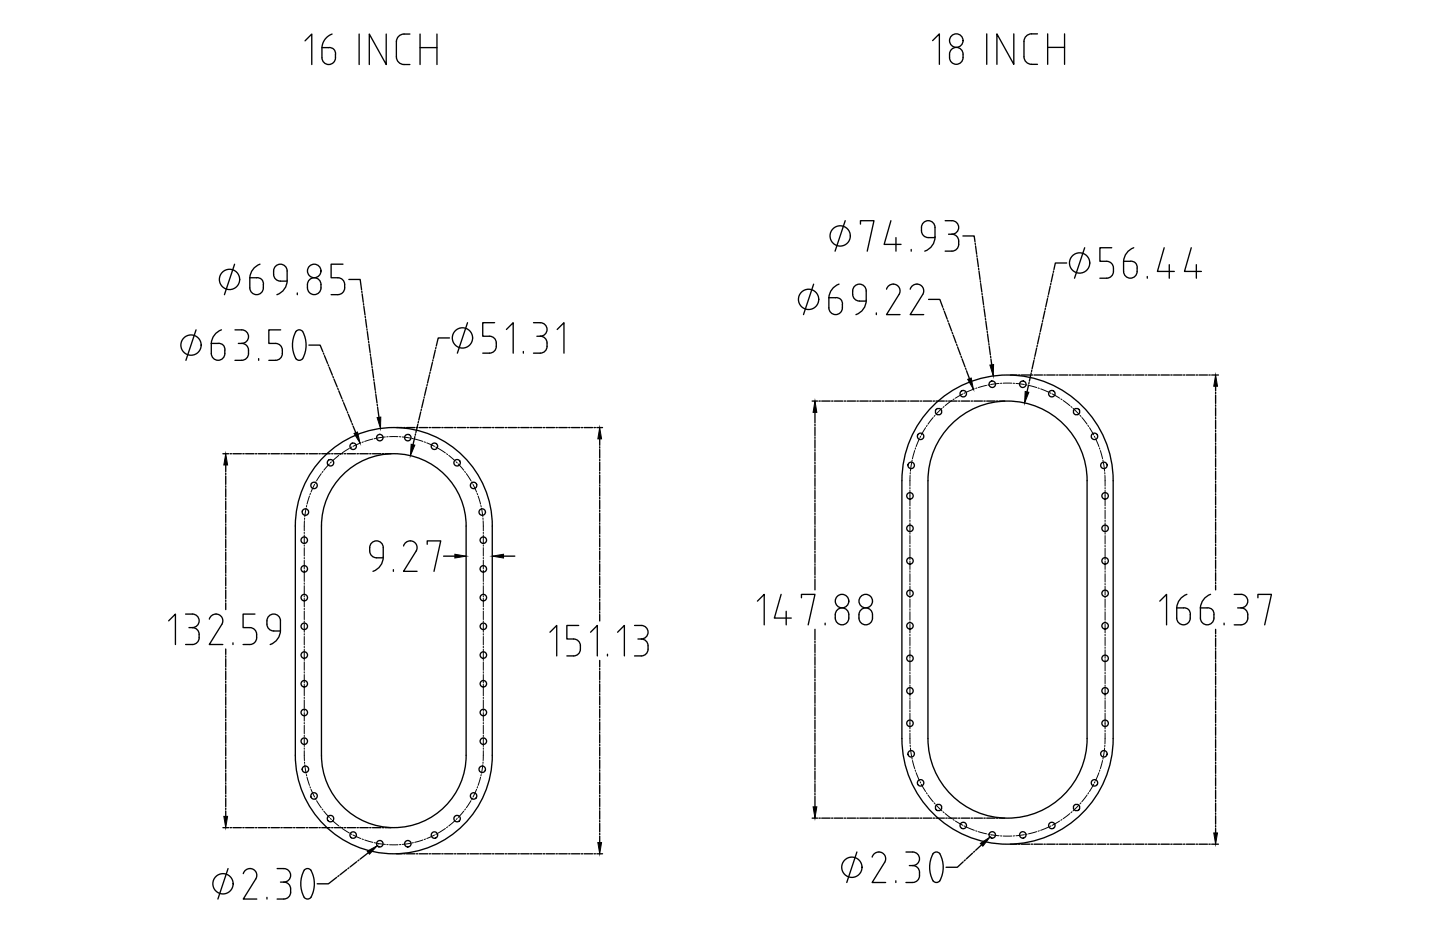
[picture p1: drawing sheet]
<svg xmlns="http://www.w3.org/2000/svg" width="432mm" height="279mm" viewBox="0 0 432 279" stroke-linecap="round" stroke-linejoin="round" font-family="sans-serif">
<!-- layer: 0 -->
<g fill="none" stroke="#000" stroke-width=".4">
<path d="M91.5 12.2l2-2v9.1M96.5 14.3h2.1a1.8 1.8 0 0 1 2 2M99.6 10.2a4.6 4.6 0 0 0-3.1 4.1v3a2.03 2.03 0 0 0 2.1 2 2.03 2.03 0 0 0 2-2v-1M107.7 10.2v9.1M115.8 10.2v9.1l-5.1-9.1v9.1M122.9 10.2a3.3 3.3 0 0 0-3.7 1.1l-.3 1.2v4.6a2.28 2.28 0 0 0 2.2 2.2h1.8M126 14.3h5M126 10.2v9.1M131 10.2v9.1M279.7 12.2l2-2v9.1M285.3 14.8a2.03 2.03 0 0 1 2.2-.4 2.03 2.03 0 0 1 1.3 1.8 2.2 2.2 0 0 1-.6 2.5 2.2 2.2 0 0 1-2.5 .3 3.1 3.1 0 0 1-.4-4.2zM295.9 10.2v9.1"/>
<path d="M304 10.2v9.1l-5.1-9.1v9.1M311.1 10.2a3.3 3.3 0 0 0-3.7 1.1l-.3 1.1v4.6a2.28 2.28 0 0 0 2.2 2.3h1.8M314.2 14.2h5M314.2 10.2v9.1M319.2 10.2v9.1M70.3 79.2l-3 9.1M78 79.2a4.6 4.6 0 0 0-3.1 4.1M102.8 79.2h-3.5v4.1a3.7 3.7 0 0 1 3.5 .6 2.64 2.64 0 0 1-1.5 4.4h-2M253.4 66.2l-3 9.1M258 67.2v-1h4.1l-2 9.1M267.2 66.2l-2.1 7.1h5.1M268.7 71.2v4.1"/>
<path d="M273.2 74.8v.5M276.3 68.2a2.03 2.03 0 0 1 2-2 2.03 2.03 0 0 1 2.1 2M276.3 68.2a2.3 2.3 0 0 0 2 3h2.1M280.4 68.2a8.3 8.3 0 0 1-.5 4.8l-1.3 1.6-1.3 .7M283.4 66.2h2M284.4 70.2h1M285.4 66.2a2.03 2.03 0 0 1 2.1 2 2.03 2.03 0 0 1-2.1 2M285.4 70.2a2.26 2.26 0 0 1 2.1 3.1 2.03 2.03 0 0 1-2.1 2h-2M288.7 70.7h3.4l.3 1.7M292.4 72.9l.1 .4M292.5 73.7l.4 2.5M292.9 76.6l.1 .5"/>
<path d="M293 77.5l.4 2.5M319.8 78.8h-3.3l-.5 2M325.3 74.3l-3.1 9.1M333.4 74.3h-3.6v4a3.7 3.7 0 0 1 3.5 .6 2.64 2.64 0 0 1-1.4 4.5M336.9 78.3h2.1a1.8 1.8 0 0 1 2 2.1 2.2 2.2 0 0 1-.6 2.4 2.2 2.2 0 0 1-2.5 .3 2.03 2.03 0 0 1-1-1.7zM340 74.3a4.6 4.6 0 0 0-3.1 4M349.1 74.3l-2 7.1h5M350.6 79.4v4M357.2 74.3l-2 7.1h5.1M358.7 79.4v4M58.8 98.9l-3.1 9.1M66.4 98.9a4.6 4.6 0 0 0-3 4"/>
<path d="M70.5 98.9a3.7 3.7 0 0 1 3.4 .6 2.03 2.03 0 0 1 .5 2.2 2.03 2.03 0 0 1-1.9 1.2M74.9 83.3h2a1.8 1.8 0 0 1 2.1 2 2.2 2.2 0 0 1-.6 2.4 2.2 2.2 0 0 1-2.5 .4 2.03 2.03 0 0 1-1-1.8zM84.1 84.3h2M84.1 84.3a2.26 2.26 0 0 1-2.1-3.1 2.03 2.03 0 0 1 2.1-2 2.03 2.03 0 0 1 2 2 8.3 8.3 0 0 1-.5 4.9l-1.3 1.6-1.3 .6M84.2 98.9h-3.6v4.1a3.7 3.7 0 0 1 3.5 .5 2.64 2.64 0 0 1-1.5 4.5h-2M88.7 99.4a1.26 1.26 0 0 1 2.1 0 8.2 8.2 0 0 1-.2 8.3l-1.2 .3-.7-.5M88.7 99.4a8.6 8.6 0 0 0 0 8.1M89.2 87.8v.5M92.8 83.9a2.03 2.03 0 0 1 2.2-.5 2.03 2.03 0 0 1 1.3 1.9 2.2 2.2 0 0 1-.6 2.4 2.2 2.2 0 0 1-2.5 .3 3 3 0 0 1-.4-4.1zM104.6 83.8h3.4l.4 3.1M108.5 87.3v.4M108.6 88.1l.3 2.5"/>
<path d="M109 91v.5M109.1 91.9l.3 2.5M109.5 94.8l.1 .4M109.6 95.6l.4 2.6M110 98.6l.1 .4M110.1 99.4l.4 2.5M140.2 96.7l-3.1 9.2M148.3 96.7h-3.5v4.1a3.6 3.6 0 0 1 3.4 .6 2.65 2.65 0 0 1-1.4 4.5h-2M151.9 98.8l2-2.1v9.2M160 96.7a3.7 3.7 0 0 1 3.4 .6 2.03 2.03 0 0 1 .5 2.2 2.03 2.03 0 0 1-1.9 1.3M167.1 98.8l2-2.1v9.2M244 85.2l-3.1 9.1"/>
<path d="M248.5 89.2h2.1M250.6 89.2a1.8 1.8 0 0 1 2 2.1 2.2 2.2 0 0 1-.6 2.4 2.2 2.2 0 0 1-2.5 .3 2.03 2.03 0 0 1-1-1.7v-3.1M251.6 85.2a4.6 4.6 0 0 0-3.1 4M259.7 90.3a3.7 3.7 0 0 1-3.4-.6 2.65 2.65 0 0 1 1.4-4.5 2.03 2.03 0 0 1 2 2 8.3 8.3 0 0 1-.4 4.9l-1.4 1.6-1.2 .6M262.8 93.8v.5M265.8 86.7a2.06 2.06 0 0 1 2.8-1.4 2.06 2.06 0 0 1 1 3M269.6 88.3l-3.8 6h4.1M272.9 86.7a2.06 2.06 0 0 1 2.8-1.4 2.06 2.06 0 0 1 1 3M276.7 88.3l-3.8 6h4.1M278.4 89.8h3.4l.9 2.3M282.9 92.5l.1 .4M283.2 93.3l.8 2.4"/>
<path d="M284.2 96.1l.1 .4M284.5 96.9l.9 2.4M285.5 99.7l.2 .4M293.4 80.4l.1 .4M293.6 81.2l.3 2.6M293.9 84.2l.1 .4M294.1 85l.3 2.5M294.5 88v.4M294.6 88.8l.3 2.5M295 91.7v.4M295.1 92.6l.3 2.5M295.5 95.5v.4"/>
<path d="M295.6 96.3l.3 2.5M296 99.3l.1 .4M311.8 99.8v.4M312.5 96.9l-.6 2.5M312.7 96.1l-.1 .4M313.3 93.2l-.5 2.5M313.5 92.4l-.1 .4M314.1 89.5l-.5 2.5M314.3 88.7l-.1 .4M314.9 85.8l-.5 2.5M315.1 84.9l-.1 .5M315.8 82.1l-.6 2.4"/>
<path d="M315.9 81.2l-.1 .4M329.8 83.4h2M344 82.9v.5M63.4 103l2-.1a1.79 1.79 0 0 1 2 2.1 2.19 2.19 0 0 1-.6 2.4 2.19 2.19 0 0 1-2.4 .3 2.03 2.03 0 0 1-1-1.7zM71.5 103h1M72.5 103a2.25 2.25 0 0 1 2 3 2.01 2.01 0 0 1-2 2h-2M77.6 107.5v.5M92.6 103.5h3.4l.8 1.9M97 105.8l.1 .4M97.3 106.6l.9 2.4M98.4 109.3l.2 .4M98.7 110.1l1 2.4"/>
<path d="M99.8 112.9l.2 .4M100.1 113.7l1 2.3M101.3 116.4l.1 .4M101.6 117.2l.9 2.3M102.7 119.9l.2 .4M110.5 102.3l.1 .5M110.6 103.2l.4 2.5M111 106.1l.1 .4M111.2 107l.3 2.5M111.6 109.9v.4M111.7 110.7l.3 2.5M112.1 113.7v.4"/>
<path d="M112.2 114.5l.3 2.5M112.6 117.4v.4M112.7 118.3l.3 2.5M127 119.8l-.5 2.4M127.2 119l-.1 .4M127.9 116.1l-.6 2.4M128.1 115.2l-.1 .5M128.8 112.4l-.6 2.4M129 111.5l-.1 .5M129.7 108.7l-.6 2.4M129.9 107.9l-.1 .4M130.5 105l-.6 2.4"/>
<path d="M130.7 104.1l-.1 .5M134.8 101.3h-3.4l-.6 2.4M156.9 105.4v.5M161 100.8h1M162 100.8a2.26 2.26 0 0 1 2 3 2.03 2.03 0 0 1-2 2.1h-2M285.8 100.4l.9 2.4M286.8 103.2l.2 .4M287.1 104l.9 2.4M288.2 106.8l.1 .4M288.5 107.6l.9 2.4M289.5 110.3l.2 .4M289.8 111.1l.9 2.4"/>
<path d="M296.1 100.1l.4 2.5M296.5 103l.1 .4M296.6 103.9l.4 2.5M297 106.8l.1 .4M297.1 107.6l.3 1.8M303 112.4h2M305.4 112.4h.4M306.3 112.4h2.5M308.4 115.5l-.4 2M308.6 114.7l-.1 .4M309.2 111.8l-.5 2.5M309.2 112.4h.4"/>
<path d="M309.4 111l-.1 .4M310 108.1l-.5 2.4M310.1 112.4h2.5M310.2 107.2l-.1 .5M310.9 104.4l-.6 2.4M311 103.5l-.1 .4M311.7 100.6l-.6 2.5M313 112.4h.5M313.9 112.4h2.5M316.8 112.4h.5M317.7 112.4h2.5M320.6 112.4h.5"/>
<path d="M321.5 112.4h2.5M324.4 112.4h.5M325.3 112.4h2.5M328.2 112.4h.5M329.1 112.4h2.5M332 112.4h.5M332.9 112.4h2.5M335.9 112.4h.4M336.7 112.4h2.5M339.7 112.4h.4M340.5 112.4h2.5M343.5 112.4h.4"/>
<path d="M344.3 112.4h2.5M347.3 112.4h.4M348.1 112.4h2.6M351.1 112.4h.4M351.9 112.4h2.6M354.9 112.4h.4M355.7 112.4h2.6M358.7 112.4h.4M359.5 112.4h2.6M362.5 112.4h.4M363.3 112.4h2.1M364.5 115.8v1.4"/>
<path d="M364.5 117.6v.4M364.5 118.4v2.6M66.8 136h1.8M67.7 139.4v2M69 136h.4M69.8 136h2.6M72.8 136h.4M73.6 136h2.6M76.6 136h.4M77.5 136h2.5M80.4 136h.4M81.3 136h2.5"/>
<path d="M84.2 136h.4M85.1 136h2.5M88 136h.4M88.9 136h2.5M91.8 136h.5M92.7 136h2.5M95.6 136h.5M96.5 136h2.5M97.2 136.8a29.5 29.5 0 0 1 32.2-6.4 29.5 29.5 0 0 1 18.2 27.3v68.7a29.5 29.5 0 0 1-29.5 29.6 29.5 29.5 0 0 1-29.5-29.6v-68.7a29.4 29.4 0 0 1 8.6-20.9zM99.4 136h.5M100.3 136h2.5M103 120.7l1 2.3"/>
<path d="M103.2 136h.5M104.1 136h2.5M104.1 123.4l.2 .4M104.5 124.2l.9 2.4M105.6 127l.1 .4M105.9 127.7l.8 2M107 136h.5M107.9 136h2.5M110.8 136h.5M111.7 136h2.5M113.1 121.2l.1 .4M113.2 122l.4 3.1"/>
<path d="M114.7 136h.4M115.5 136h1.7M118.9 128.2h1.7M121.1 128.2h.4M121.9 128.2h2.5M124.4 130.9l-.6 2.4M124.6 130.1l-.1 .4M124.9 128.2h.4M125.3 127.2l-.6 2.5M125.5 126.4l-.1 .4M125.7 128.2h2.5M126.2 123.5l-.6 2.4"/>
<path d="M126.4 122.7l-.1 .4M128.7 128.2h.4M129.5 128.2h2.5M132.5 128.2h.4M133.3 128.2h2.6M136.3 128.2h.4M137.1 128.2h2.6M140.1 128.2h.4M140.9 128.2h2.6M143.9 128.2h.4M144.7 128.2h2.6M147.7 128.2h.4"/>
<path d="M148.5 128.2h2.6M151.5 128.2h.4M152.3 128.2h2.6M155.3 128.2h.4M156.1 128.2h2.6M159.1 128.2h.4M159.9 128.2h2.6M162.9 128.2h.4M163.8 128.2h2.5M166.7 128.2h.4M167.6 128.2h2.5M170.5 128.2h.4"/>
<path d="M171.4 128.2h2.5M174.3 128.2h.4M175.2 128.2h2.5M178.1 128.2h.4M179 128.2h1.7M179.8 131.6v1.9M179.8 133.9v.4M179.8 134.8v2.5M179.8 137.7v.5M179.8 138.6v2.5M243.5 120.2h1.6M244.4 123.6v3.2"/>
<path d="M244.4 127.2v.4M244.4 128v2.6M244.4 131v.4M244.4 131.8v2.6M244.4 134.8v.4M244.4 135.6v2.6M244.4 138.6v.4M244.4 139.4v2.6M245.6 120.2h.4M246.4 120.2h2.5M249.4 120.2h.4M250.2 120.2h2.5"/>
<path d="M253.2 120.2h.4M254 120.2h2.5M257 120.2h.4M257.8 120.2h2.6M260.8 120.2h.4M261.6 120.2h2.6M264.6 120.2h.4M265.4 120.2h2.6M268.4 120.2h.4M269.2 120.2h2.6M272.2 120.2h.4M273 120.2h2.6"/>
<path d="M276 120.2h.4M276.8 120.2h2.6M279.8 120.2h.4M280.6 120.2h2.6M283.6 120.2h.4M284.4 120.2h2.6M287.4 120.2h.4M288.3 120.2h2.5M291.2 120.2h.4M292.1 120.2h2.5M295 120.2h.4M295.9 120.2h2.5"/>
<path d="M298.8 120.2h.4M299.7 120.2h1.6M364.5 121.4v.4M364.5 122.2v2.6M364.5 125.2v.4M364.5 126v2.6M364.5 129v.4M364.5 129.8v2.6M364.5 132.8v.4M364.5 133.6v2.6M364.5 136.6v.4M364.5 137.4v2.6"/>
<path d="M67.7 141.8v.5M67.7 142.7v2.5M67.7 145.6v.5M67.7 146.5v2.5M67.7 149.4v.5M67.7 150.3v2.5M67.7 153.3v.4M67.7 154.1v2.5M67.7 157.1v.4M67.7 157.9v2.5M139.8 157.7v68.7M139.8 157.7a21.7 21.7 0 0 0-21.7-21.7 21.7 21.7 0 0 0-21.7 21.7v68.7a21.7 21.7 0 0 0 21.7 21.7 21.7 21.7 0 0 0 21.7-21.7"/>
<path d="M179.8 141.5v.5M179.8 142.4v2.5M179.8 145.3v.5M179.8 146.2v2.5M179.8 149.1v.5M179.8 150v2.5M179.8 152.9v.5M179.8 153.8v2.5M179.8 156.7v.5M179.8 157.6v2.5M244.4 142.4v.4M244.4 143.3v2.5"/>
<path d="M244.4 146.2v.4M244.4 147.1v2.5M244.4 150v.4M244.4 150.9v2.5M244.4 153.8v.4M244.4 154.7v2.5M244.4 157.6v.4M244.4 158.5v2.5M364.5 140.4v.4M364.5 141.2v2.6M364.5 144.2v.4M364.5 145.1v2.5"/>
<path d="M364.5 148v.4M364.5 148.9v2.5M364.5 151.8v.4M364.5 152.7v2.5M364.5 155.6v.4M364.5 156.5v2.5M364.5 159.4v.4M67.7 160.9v.4M67.7 161.7v2.5M67.7 164.7v.4M67.7 165.5v2.5M67.7 168.5v.4"/>
<path d="M67.7 169.3v2.5M67.7 172.3v.4M67.7 173.1v2.6M67.7 176.1v.4M67.7 176.9v2.6M67.7 179.9v.4M114.9 167.2a3.7 3.7 0 0 1-3.4-.6 2.65 2.65 0 0 1 1.4-4.5 2.03 2.03 0 0 1 2 2.1 8.3 8.3 0 0 1-.5 4.8l-1.3 1.6-1.3 .7M118 170.8v.5M121 163.7a2.06 2.06 0 0 1 2.8-1.4 2.06 2.06 0 0 1 1 2.9l-3.8 6.1h4.1M128.1 163.2v-1h4.1l-2.1 9.1M133 166.7h3.4M151 166.7h3.4"/>
<path d="M179.8 160.6v.4M179.8 161.4v2.5M179.8 164.4v.4M179.8 165.2v2.5M179.8 168.2v.4M179.8 169v2.5M179.8 172v.4M179.8 172.8v2.6M179.8 175.8v.4M179.8 176.6v2.6M179.8 179.6v.4M234.2 178.2l-2 7.1h5.1"/>
<path d="M240.3 179.2v-1h4.1l-2.1 9.1M244.4 161.4v.4M244.4 162.3v2.5M244.4 165.2v.5M244.4 166.1v2.5M244.4 169v.5M244.4 169.9v2.5M244.4 172.8v.5M244.4 173.7v3.1M355.9 178.2a4.6 4.6 0 0 0-3 4M363 178.2a4.6 4.6 0 0 0-3 4M364.5 160.3v2.5"/>
<path d="M364.5 163.2v.4M364.5 164.1v2.5M364.5 167v.5M364.5 167.9v2.5M364.5 170.8v.5M364.5 171.7v2.5M364.5 174.6v.5M364.5 175.5v1.3M370.1 178.2a3.6 3.6 0 0 1 3.5 .6 2.03 2.03 0 0 1 .4 2.2 2.03 2.03 0 0 1-1.9 1.2M377.2 179.2v-1h4.1l-2.1 9.1M50.6 186.1l2-2v9.1M55.7 184.1a3.6 3.6 0 0 1 3.4 .6 2.03 2.03 0 0 1 .5 2.2 2.03 2.03 0 0 1-1.9 1.2"/>
<path d="M56.7 188.1h1M57.7 188.1a2.03 2.03 0 0 1 2 2.1M59.7 190.2v1M59.7 191.2a2.03 2.03 0 0 1-2 2h-2M62.8 185.6a2.06 2.06 0 0 1 2.7-1.4 2.06 2.06 0 0 1 1 3l-3.7 6h4M67.7 180.7v2M67.7 194.6v1.6M67.7 196.6v.4M67.7 197.5v2.5M69.9 192.7v.5M72.9 193.2h2M74.9 188.1a2.26 2.26 0 0 1 2.1 3.1 2.03 2.03 0 0 1-2.1 2"/>
<path d="M76.5 184.1h-3.6v4h2M84.1 189.2a3.7 3.7 0 0 1-3.5-.6 2.65 2.65 0 0 1 1.5-4.5 2.01 2.01 0 0 1 2 2 8.3 8.3 0 0 1-.5 4.9l-1.3 1.6-1.3 .6M164.9 189.5l2-2v9.1M170 196.6h2M172 191.6a2.26 2.26 0 0 1 2 3 2.03 2.03 0 0 1-2 2M173.5 187.5h-3.5v4.1h2M177.1 189.5l2-2v9.1M179.8 180.4v2.6M179.8 183.4v.4M179.8 184.2v2M179.8 198v1.9M182.2 196.1v.5"/>
<path d="M185.2 189.5l2-2v9.1M190.3 187.5a3.7 3.7 0 0 1 3.4 .6 2.03 2.03 0 0 1 .5 2.2 2.03 2.03 0 0 1-1.9 1.3M191.3 191.6h1M192.3 191.6a2.26 2.26 0 0 1 2 3 2.03 2.03 0 0 1-2 2h-2M227.1 180.2l2.1-2v9.1M235.8 183.3v4M244.4 188.7v3.1M244.4 192.2v.5M244.4 193.1v2.5M244.4 196v.5M244.4 196.9v2.5M244.4 199.8v.5"/>
<path d="M247.4 186.8v.5M251.1 182.8a2.03 2.03 0 0 1 2.2-.4 2.03 2.03 0 0 1 1.2 1.9 2.2 2.2 0 0 1-.5 2.4 2.2 2.2 0 0 1-2.5 .3 3 3 0 0 1-.4-4.2zM258.2 182.8a2.03 2.03 0 0 1 2.2-.4 2.03 2.03 0 0 1 1.2 1.9 2.2 2.2 0 0 1-.5 2.4 2.2 2.2 0 0 1-2.5 .3 3 3 0 0 1-.4-4.2zM347.8 180.2l2-2v9.1M352.9 182.2h2a1.8 1.8 0 0 1 2 2.1 2.2 2.2 0 0 1-.6 2.4 2.2 2.2 0 0 1-2.4 .3 2.03 2.03 0 0 1-1-1.7zM360 182.2h2a1.8 1.8 0 0 1 2 2.1 2.2 2.2 0 0 1-.6 2.4 2.2 2.2 0 0 1-2.4 .3 2.03 2.03 0 0 1-1-1.7zM364.5 188.7v1.3M364.5 190.4v.5M364.5 191.3v2.5M364.5 194.2v.5M364.5 195.1v2.5M364.5 198v.5"/>
<path d="M364.5 198.9v2.5M367.1 186.8v.5M371.1 182.2h1M372.1 182.2a2.26 2.26 0 0 1 2.1 3.1 2.03 2.03 0 0 1-2.1 2h-2M67.7 200.4v.4M67.7 201.3v2.5M67.7 204.2v.4M67.7 205.1v2.5M67.7 208v.5M67.7 208.9v2.5M67.7 211.8v.5M67.7 212.7v2.5"/>
<path d="M67.7 215.6v.5M67.7 216.5v2.5M67.7 219.4v.5M179.8 200.3v.5M179.8 201.2v2.5M179.8 204.1v.5M179.8 205v2.5M179.8 207.9v.5M179.8 208.8v2.5M179.8 211.8v.4M179.8 212.6v2.5M179.8 215.6v.4"/>
<path d="M179.8 216.4v2.5M179.8 219.4v.4M244.4 200.7v2.5M244.4 203.7v.4M244.4 204.5v2.5M244.4 207.5v.4M244.4 208.3v2.5M244.4 211.3v.4M244.4 212.1v2.5M244.4 215.1v.4M244.4 215.9v2.5M244.4 218.9v.4"/>
<path d="M244.4 219.7v2.5M364.5 201.9v.4M364.5 202.7v2.5M364.5 205.7v.4M364.5 206.5v2.5M364.5 209.5v.4M364.5 210.3v2.5M364.5 213.3v.4M364.5 214.1v2.5M364.5 217.1v.4M364.5 217.9v2.5M67.7 220.3v2.5"/>
<path d="M67.7 223.3v.4M67.7 224.1v2.5M67.7 227.1v.4M67.7 227.9v2.5M67.7 230.9v.4M67.7 231.7v2.5M67.7 234.7v.4M67.7 235.5v2.5M67.7 238.5v.4M67.7 239.3v2.5M179.8 220.2v2.5M179.8 223.2v.4"/>
<path d="M179.8 224v2.6M179.8 227v.4M179.8 227.8v2.6M179.8 230.8v.4M179.8 231.6v2.6M179.8 234.6v.4M179.8 235.4v2.6M179.8 238.4v.4M179.8 239.2v2.6M244.4 222.7v.4M244.4 223.5v2.6M244.4 226.5v.4"/>
<path d="M244.4 227.3v2.6M244.4 230.3v.4M244.4 231.1v2.6M244.4 234.1v.4M244.4 234.9v2.6M244.4 237.9v.4M244.4 238.7v3.2M270.4 221.4l.1-77.3a31.7 31.7 0 0 1 31.6-31.7 31.7 31.7 0 0 1 31.7 31.7v77.3M270.5 221.4a31.7 31.7 0 0 0 31.6 31.7 31.7 31.7 0 0 0 31.7-31.7M278.3 221.4v-77.3a23.9 23.9 0 0 1 23.8-23.9 23.9 23.9 0 0 1 23.9 23.9v77.3M278.3 221.4a23.9 23.9 0 0 0 23.8 23.9 23.9 23.9 0 0 0 23.9-23.9M364.5 220.9v.4"/>
<path d="M364.5 221.7v2.6M364.5 224.7v.4M364.5 225.5v2.6M364.5 228.5v.4M364.5 229.3v2.6M364.5 232.3v.4M364.5 233.1v2.6M364.5 236.1v.4M364.5 236.9v2.6M364.5 239.9v.4M66.8 248.1h1.8M67.7 242.3v.4"/>
<path d="M67.7 243.1v1.6M69 248.1h.4M69.8 248.1h2.6M72.8 248.1h.4M73.6 248.1h2.6M76.6 248.1h.4M77.5 248.1h2.5M80.4 248.1h.4M81.3 248.1h2.5M84.2 248.1h.4M85.1 248.1h2.5M88 248.1h.4"/>
<path d="M88.9 248.1h2.5M91.8 248.1h.5M92.7 248.1h2.5M95.6 248.1h.5M96.5 248.1h2.5M99.4 248.1h.5M100.3 248.1h2.5M103.2 248.1h.5M104.1 248.1h2.5M107 258.3l-2 1.6M107 248.1h.5M107.6 257.8l-.3 .3"/>
<path d="M107.9 248.1h2.5M110.5 255.6l-2.5 2M110.8 248.1h.5M111.7 248.1h2.5M114.7 248.1h.4M115.5 248.1h1.7M118.9 256h1.7M121.1 256h.4M121.9 256h2.5M124.9 256h.4M125.7 256h2.5M128.7 256h.4"/>
<path d="M129.5 256h2.5M132.5 256h.4M133.3 256h2.6M136.3 256h.4M137.1 256h2.6M140.1 256h.4M140.9 256h2.6M143.9 256h.4M144.7 256h2.6M147.7 256h.4M148.5 256h2.6M151.5 256h.4"/>
<path d="M152.3 256h2.6M155.3 256h.4M156.1 256h2.6M159.1 256h.4M159.9 256h2.6M162.9 256h.4M163.8 256h2.5M166.7 256h.4M167.6 256h2.5M170.5 256h.4M171.4 256h2.5M174.3 256h.4"/>
<path d="M175.2 256h2.5M178.1 256h.4M179 256h1.7M179.8 242.2v.4M179.8 243v2.6M179.8 246v.4M179.8 246.8v2.6M179.8 249.8v.4M179.8 250.7v1.9M243.5 245.3h1.6M245.6 245.3h.4M246.4 245.3h2.5"/>
<path d="M249.4 245.3h.4M250.2 245.3h2.5M253.2 245.3h.4M254 245.3h2.5M256.9 255.4l-3 9.2M257 245.3h.4M257.8 245.3h2.6M260.8 245.3h.4M261.5 256.9a2.06 2.06 0 0 1 2.8-1.3 2.06 2.06 0 0 1 1 2.9M261.6 245.3h2.6M264.6 245.3h.4M265.3 258.5l-3.8 6.1h4.1"/>
<path d="M265.4 245.3h2.6M268.4 245.3h.4M269.2 245.3h2.6M271.7 255.4a3.7 3.7 0 0 1 3.4 .6 2.03 2.03 0 0 1 .5 2.2 2.03 2.03 0 0 1-1.9 1.3M272.2 245.3h.4M272.7 259.5h1M273 245.3h2.6M273.7 259.5a2.26 2.26 0 0 1 2 3 2.03 2.03 0 0 1-2 2l-2 .1M276 245.3h.4M276.8 245.3h2.6M279.8 245.3h.4M280 255.7l.8-.3 .6 .1a7.2 7.2 0 0 1 1.1 6.8 2.33 2.33 0 0 1-1.4 2.2l-.9-.1a7.2 7.2 0 0 1-1.1-6.7z"/>
<path d="M280.6 245.3h2.6M283.6 245.3h.4M284.4 245.3h2.6M287.4 245.3h.4M288.3 245.3h2.5M288.8 258.3l-1.7 1.7h-3.4M289.5 257.8l-.4 .3M291.2 245.3h.4M291.6 255.8l-1.8 1.7M292.1 245.3h2.5M292.3 255.2l-.4 .3M294.3 253.3l-1.7 1.6"/>
<path d="M295 245.3h.4M295.9 245.3h2.5M298.8 245.3h.4M299.7 245.3h1.6M303 253.1h2M305.4 253.1h.4M306.3 253.1h2.5M309.2 253.1h.4M310.1 253.1h2.5M313 253.1h.5M313.9 253.1h2.5M316.8 253.1h.5"/>
<path d="M317.7 253.1h2.5M320.6 253.1h.5M321.5 253.1h2.5M324.4 253.1h.5M325.3 253.1h2.5M328.2 253.1h.5M329.1 253.1h2.5M332 253.1h.5M332.9 253.1h2.5M335.9 253.1h.4M336.7 253.1h2.5M339.7 253.1h.4"/>
<path d="M340.5 253.1h2.5M343.5 253.1h.4M344.3 253.1h2.5M347.3 253.1h.4M348.1 253.1h2.6M351.1 253.1h.4M351.9 253.1h2.6M354.9 253.1h.4M355.7 253.1h2.6M358.7 253.1h.4M359.5 253.1h2.6M362.5 253.1h.4"/>
<path d="M363.3 253.1h2.1M364.5 240.7v2.6M364.5 243.7v.4M364.5 244.5v2.6M364.5 247.5v.4M364.5 248.4v1.3M68.4 260.4l-3.1 9.1M73 261.9a2.06 2.06 0 0 1 2.7-1.4 2.06 2.06 0 0 1 1 3l-3.8 6h4.1M80 269v.5M83.1 260.4h2M83.1 269.5h2M84.1 264.4h1"/>
<path d="M85.1 260.4a2.03 2.03 0 0 1 2.1 2 2.03 2.03 0 0 1-2.1 2 2.26 2.26 0 0 1 2.1 3.1 2.03 2.03 0 0 1-2.1 2M93.2 269a1.26 1.26 0 0 1-2 0 8.3 8.3 0 0 1 .2-8.3 1.29 1.29 0 0 1 2.1 .7 8.5 8.5 0 0 1-.3 7.6M101 263l-2.5 2h-3.4M101.6 262.5l-.3 .3M104 260.7l-2 1.5M104.6 260.2l-.3 .2M268.6 264.1v.5"/>
<circle cx="286.8" cy="12.2" r="2.03"/>
<circle cx="251.9" cy="70.7" r="3"/>
<circle cx="323.7" cy="78.8" r="3"/>
<circle cx="68.8" cy="83.8" r="3"/>
<circle cx="94.2" cy="81.2" r="2.03"/>
<circle cx="242.5" cy="89.7" r="3"/>
<circle cx="57.3" cy="103.5" r="3"/>
<circle cx="138.7" cy="101.3" r="3"/>
<circle cx="288.8" cy="118" r=".97"/>
<circle cx="297.5" cy="115.2" r=".97"/>
<circle cx="306.7" cy="115.2" r=".97"/>
<circle cx="315.4" cy="118" r=".97"/>
<circle cx="99.1" cy="138.7" r=".97"/>
<circle cx="105.9" cy="133.8" r=".97"/>
<circle cx="113.9" cy="131.2" r=".97"/>
<circle cx="122.3" cy="131.2" r=".97"/>
<circle cx="130.3" cy="133.8" r=".97"/>
<circle cx="137.1" cy="138.7" r=".97"/>
<circle cx="273.2" cy="139.5" r=".97"/>
<circle cx="276" cy="130.8" r=".97"/>
<circle cx="281.4" cy="123.4" r=".97"/>
<circle cx="322.8" cy="123.4" r=".97"/>
<circle cx="328.2" cy="130.8" r=".97"/>
<circle cx="331" cy="139.5" r=".97"/>
<circle cx="91.6" cy="153.5" r=".97"/>
<circle cx="94.2" cy="145.5" r=".97"/>
<circle cx="142" cy="145.5" r=".97"/>
<circle cx="144.6" cy="153.5" r=".97"/>
<circle cx="272.9" cy="148.7" r=".97"/>
<circle cx="272.9" cy="158.4" r=".97"/>
<circle cx="331.4" cy="158.4" r=".97"/>
<circle cx="331.4" cy="148.7" r=".97"/>
<circle cx="91.2" cy="161.9" r=".97"/>
<circle cx="91.2" cy="179.2" r=".97"/>
<circle cx="91.2" cy="170.5" r=".97"/>
<circle cx="144.9" cy="170.5" r=".97"/>
<circle cx="144.9" cy="161.9" r=".97"/>
<circle cx="144.9" cy="179.2" r=".97"/>
<circle cx="272.9" cy="168.1" r=".97"/>
<circle cx="272.9" cy="177.9" r=".97"/>
<circle cx="331.4" cy="177.9" r=".97"/>
<circle cx="331.4" cy="168.1" r=".97"/>
<circle cx="91.2" cy="196.4" r=".97"/>
<circle cx="91.2" cy="187.8" r=".97"/>
<circle cx="144.9" cy="196.4" r=".97"/>
<circle cx="144.9" cy="187.8" r=".97"/>
<circle cx="252.5" cy="180.2" r="2.03"/>
<circle cx="259.6" cy="180.2" r="2.03"/>
<circle cx="272.9" cy="197.4" r=".97"/>
<circle cx="272.9" cy="187.6" r=".97"/>
<circle cx="331.4" cy="187.6" r=".97"/>
<circle cx="331.4" cy="197.4" r=".97"/>
<circle cx="91.2" cy="213.6" r=".97"/>
<circle cx="91.2" cy="205" r=".97"/>
<circle cx="144.9" cy="205" r=".97"/>
<circle cx="144.9" cy="213.6" r=".97"/>
<circle cx="272.9" cy="216.8" r=".97"/>
<circle cx="272.9" cy="207.1" r=".97"/>
<circle cx="331.4" cy="207.1" r=".97"/>
<circle cx="331.4" cy="216.8" r=".97"/>
<circle cx="91.2" cy="222.2" r=".97"/>
<circle cx="91.6" cy="230.6" r=".97"/>
<circle cx="94.2" cy="238.6" r=".97"/>
<circle cx="142" cy="238.6" r=".97"/>
<circle cx="144.6" cy="230.6" r=".97"/>
<circle cx="144.9" cy="222.2" r=".97"/>
<circle cx="273.2" cy="226" r=".97"/>
<circle cx="276" cy="234.7" r=".97"/>
<circle cx="328.2" cy="234.7" r=".97"/>
<circle cx="331" cy="226" r=".97"/>
<circle cx="99.1" cy="245.4" r=".97"/>
<circle cx="105.9" cy="250.3" r=".97"/>
<circle cx="113.9" cy="252.9" r=".97"/>
<circle cx="122.3" cy="252.9" r=".97"/>
<circle cx="130.3" cy="250.3" r=".97"/>
<circle cx="137.1" cy="245.4" r=".97"/>
<circle cx="255.4" cy="260" r="3"/>
<circle cx="281.4" cy="242.1" r=".97"/>
<circle cx="288.8" cy="247.5" r=".97"/>
<circle cx="297.5" cy="250.3" r=".97"/>
<circle cx="306.7" cy="250.3" r=".97"/>
<circle cx="315.4" cy="247.5" r=".97"/>
<circle cx="322.8" cy="242.1" r=".97"/>
<circle cx="66.9" cy="264.9" r="3"/>
</g>
<!-- layer: fitting -->
<g fill="none" stroke="#000" stroke-width=".3">
<path d="M286.1 119.6l-.3 .2M288.7 118.1l-2.2 1.3M289.4 117.7l-.3 .2M292.2 116.6l-2.4 .9M293 116.3l-.4 .1M295.8 115.5l-2.4 .7M296.6 115.4h-.4M299.6 115l-2.5 .3M300.4 114.9h-.4M300.8 114.9h2.6M303.8 114.9h.4M304.6 115l2.6 .3"/>
<path d="M307.6 115.4h.4M308.4 115.5l2.5 .7M311.3 116.3l.4 .1M312.1 116.6l2.3 .9M314.8 117.7l.4 .2M315.5 118.1l2.2 1.3M318.1 119.6l.3 .2M98.8 139.1l-1.7 1.9M99.4 138.5l-.3 .3M101.6 136.5l-1.9 1.7M102.3 136l-.4 .3M104.8 134.4l-2.2 1.4"/>
<path d="M105.5 134l-.4 .2M108.2 132.8l-2.3 1M109 132.5l-.4 .1M111.8 131.6l-2.4 .7M112.6 131.4l-.4 .1M115.5 131l-2.5 .3M116.4 130.9l-.4 .1M116.8 130.9h2.5M119.8 130.9l.4 .1M120.6 131l2.5 .3M123.5 131.4l.4 .1M124.4 131.6l2.4 .7"/>
<path d="M127.2 132.5l.4 .1M128 132.8l2.3 1M130.7 134l.3 .2M131.4 134.4l2.1 1.4M133.9 136l.3 .3M134.6 136.5l1.9 1.7M136.8 138.5l.3 .3M137.4 139.1l1.7 1.9M273.4 138.8l-.4 2.5M273.5 137.9l-.1 .4M274.3 135.1l-.7 2.4M274.6 134.3l-.2 .4"/>
<path d="M275.7 131.5l-1 2.4M276.1 130.8l-.2 .4M277.5 128.2l-1.2 2.2M278 127.5l-.2 .4M279.8 125.2l-1.5 2M280.4 124.5l-.3 .3M282.5 122.4l-1.8 1.8M283.1 121.9l-.3 .2M285.4 120.1l-2 1.5M318.8 120.1l2 1.5M321.1 121.9l.4 .2M321.8 122.4l1.8 1.8"/>
<path d="M323.9 124.5l.2 .3M324.4 125.2l1.6 2M326.2 127.5l.2 .4M326.7 128.2l1.3 2.2M328.2 130.8l.2 .4M328.5 131.5l1 2.4M329.7 134.3l.1 .4M329.9 135.1l.7 2.4M330.7 137.9l.1 .4M330.9 138.7l.3 2.6M91.2 159.5v.4M91.3 156.1l-.1 3"/>
<path d="M91.4 155.3l-.1 .4M91.8 152.4l-.4 2.5M92 151.5l-.1 .5M92.8 148.7l-.7 2.4M93.1 147.9l-.2 .4M94.3 145.2l-1 2.3M94.7 144.5l-.2 .4M96.3 142l-1.4 2.1M96.8 141.3l-.2 .4M139.3 141.3l.3 .3M139.8 142l1.4 2.1M141.4 144.5l.2 .4"/>
<path d="M141.8 145.2l1.1 2.3M143.1 147.9l.1 .4M143.4 148.7l.7 2.4M144.2 151.5l.1 .5M144.4 152.4l.4 2.5M144.8 155.3l.1 .4M144.9 156.1v3M144.9 159.5v.4M272.9 146.2v.4M272.9 147v4.7M272.9 152.1v.4M272.9 152.9v2.6"/>
<path d="M272.9 155.9v.4M272.9 156.8v2.5M272.9 159.7v.4M272.9 142.5v3.2M273 141.7l-.1 .4M331.3 141.7v.4M331.3 142.5l.1 3.2M331.4 146.2v.4M331.4 147v4.7M331.4 152.1v.4M331.4 152.9v2.6M331.4 155.9v.4"/>
<path d="M331.4 156.8v2.5M331.4 159.7v.4M91.2 160.4v2.5M91.2 163.3v.5M91.2 164.2v2.5M91.2 167.1v.5M91.2 168v2.5M91.2 170.9v.5M91.2 171.8v2.5M91.2 174.7v.5M91.2 175.6v2.5M91.2 178.5v.5"/>
<path d="M91.2 179.4v2.5M144.9 160.4v2.5M144.9 163.3v.5M144.9 164.2v2.5M144.9 167.1v.5M144.9 168v2.5M144.9 170.9v.5M144.9 171.8v2.5M144.9 174.7v.5M144.9 175.6v2.5M144.9 178.5v.5M144.9 179.4v2.5"/>
<path d="M272.9 160.6v2.5M272.9 163.5v.4M272.9 164.4v2.5M272.9 167.3v.4M272.9 168.2v2.5M272.9 171.1v.5M272.9 172v2.5M272.9 174.9v.5M272.9 175.8v2.5M272.9 178.7v.5M272.9 179.6v2.5M331.4 160.6v2.5"/>
<path d="M331.4 163.5v.4M331.4 164.4v2.5M331.4 167.3v.4M331.4 168.2v2.5M331.4 171.1v.5M331.4 172v2.5M331.4 174.9v.5M331.4 175.8v2.5M331.4 178.7v.5M331.4 179.6v2.5M91.2 182.3v.5M91.2 183.2v2.5"/>
<path d="M91.2 186.2v.4M91.2 187v2.5M91.2 190v.4M91.2 190.8v2.5M91.2 193.8v.4M91.2 194.6v2.5M91.2 197.6v.4M91.2 198.4v2.6M144.9 182.3v.5M144.9 183.2v2.5M144.9 186.2v.4M144.9 187v2.5"/>
<path d="M144.9 190v.4M144.9 190.8v2.5M144.9 193.8v.4M144.9 194.6v2.5M144.9 197.6v.4M144.9 198.4v2.6M272.9 182.5v.5M272.9 183.4v2.5M272.9 186.3v.5M272.9 187.2v2.5M272.9 190.1v.5M272.9 191v2.5"/>
<path d="M272.9 194v.4M272.9 194.8v2.5M272.9 197.8v.4M272.9 198.6v2.5M331.4 182.5v.5M331.4 183.4v2.5M331.4 186.3v.5M331.4 187.2v2.5M331.4 190.1v.5M331.4 191v2.5M331.4 194v.4M331.4 194.8v2.5"/>
<path d="M331.4 197.8v.4M331.4 198.6v2.5M91.2 201.4v.4M91.2 202.2v2.6M91.2 205.2v.4M91.2 206v2.6M91.2 209v.4M91.2 209.8v2.6M91.2 212.8v.4M91.2 213.6v2.6M91.2 216.6v.4M91.2 217.4v2.6"/>
<path d="M144.9 201.4v.4M144.9 202.2v2.6M144.9 205.2v.4M144.9 206v2.6M144.9 209v.4M144.9 209.8v2.6M144.9 212.8v.4M144.9 213.6v2.6M144.9 216.6v.4M144.9 217.4v2.6M272.9 219.8v3.2M272.9 201.6v.4"/>
<path d="M272.9 202.4v2.5M272.9 205.4v.4M272.9 206.2v2.6M272.9 209.2v.4M272.9 210v2.6M272.9 213v.4M272.9 213.8v4.7M272.9 218.9v.4M331.4 219.8l-.1 3.2M331.4 201.6v.4M331.4 202.4v2.5M331.4 205.4v.4"/>
<path d="M331.4 206.2v2.6M331.4 209.2v.4M331.4 210v2.6M331.4 213v.4M331.4 213.8v4.7M331.4 218.9v.4M91.2 225l.1 3M91.2 220.4v.4M91.2 221.2v2.6M91.2 224.2v.4M91.3 228.4l.1 .5M91.4 229.3l.4 2.5"/>
<path d="M91.9 232.2l.1 .4M92.1 233l.7 2.4M92.9 235.8l.2 .4M93.3 236.6l1 2.3M94.5 239.3l.2 .4M141.6 239.3l-.2 .4M142.9 236.6l-1.1 2.3M143.2 235.8l-.1 .4M144.1 233l-.7 2.4M144.3 232.2l-.1 .4M144.8 229.3l-.4 2.5M144.9 228.4l-.1 .5"/>
<path d="M144.9 225v3M144.9 220.4v.4M144.9 221.2v2.6M144.9 224.2v.4M272.9 223.4l.1 .4M273 224.2l.4 2.6M273.4 227.2l.1 .4M273.6 228l.7 2.4M274.4 230.8l.2 .4M274.7 231.6l1 2.4M275.9 234.4l.2 .3M276.3 235.1l1.2 2.2"/>
<path d="M277.8 237.6l.2 .4M278.3 238.3l1.5 2M326 238.3l-1.6 2M326.4 237.6l-.2 .4M328 235.1l-1.3 2.2M328.4 234.3l-.2 .4M329.5 231.6l-1 2.4M329.8 230.8l-.1 .4M330.6 228l-.7 2.4M330.8 227.2l-.1 .4M331.2 224.2l-.3 2.5M331.3 223.4v.4"/>
<path d="M95 240l1.3 2.2M96.6 242.5l.2 .3M97.1 243.2l1.7 1.9M99.1 245.4l.3 .3M99.7 246l1.9 1.6M101.9 247.9l.4 .2M102.6 248.4l2.2 1.3M105.1 249.9l.4 .2M105.9 250.3l2.3 1.1M108.6 251.5l.4 .2M109.4 251.8l2.4 .7M112.2 252.6l.4 .1"/>
<path d="M113 252.8l2.6 .3M116 253.2h.4M116.8 253.2h2.6M120.2 253.2h-.4M123.1 252.8l-2.5 .3M124 252.6l-.5 .1M126.8 251.8l-2.4 .7M127.6 251.5l-.4 .2M130.3 250.3l-2.3 1.1M131 249.9l-.3 .2M133.6 248.4l-2.2 1.3M134.2 247.9l-.3 .2"/>
<path d="M136.5 246l-1.9 1.6M137.1 245.4l-.3 .3M139.1 243.2l-1.7 1.9M139.6 242.5l-.3 .3M141.2 240l-1.4 2.2M280.1 240.7l.3 .3M280.7 241.3l1.8 1.8M282.8 243.3l.3 .3M283.4 243.9l2 1.5M285.8 245.7l.3 .2M286.5 246.1l2.2 1.3M289.1 247.6l.4 .2"/>
<path d="M289.8 248l2.4 .9M292.6 249.1l.4 .1M293.4 249.3l2.4 .7M296.2 250.1h.5M297.1 250.2l2.5 .4M300 250.6h.4M300.8 250.6h2.6M304.2 250.6h-.4M307.2 250.2l-2.6 .3M308 250.1h-.4M310.9 249.3l-2.5 .7M311.7 249.1l-.4 .1"/>
<path d="M314.4 248l-2.3 .9M315.2 247.6l-.4 .2M317.7 246.1l-2.2 1.3M318.4 245.7l-.3 .2M320.8 243.9l-2 1.5M321.5 243.3l-.4 .3M323.6 241.3l-1.8 1.8M324.1 240.7l-.2 .3"/>
</g>
<!-- layer: 0 -->
<g fill="#000" stroke="#000" stroke-width=".3">
<path d="M290.2 113.7l1-.4 .7 3.4zM296.8 109.4l1.1-.1-.1 3.4zM307.4 117.4l1.1 .2-1.3 3.2zM364.5 112.4l.6 3.4h-1.1zM67.7 136l.5 3.4h-1.1zM106.2 129.9l1-.4 .8 3.3zM113.1 125.2l1.1-.2-.1 3.5zM123.3 133.2l1.1 .2-1.3 3.2zM179.8 128.2l.6 3.4h-1.1zM244.4 120.2l.5 3.4h-1.1zM136.4 166.2l3.4 .5-3.4 .6zM147.6 166.7l3.4-.5v1.1z"/>
<path d="M67.1 244.7h1.1l-.5 3.4zM110.1 255.2l3-1.7-2.3 2.6zM179.3 252.6h1.1l-.6 3.4zM243.8 241.9h1.1l-.5 3.4zM294 252.8l2.8-1.8-2.1 2.7zM364 249.7h1.1l-.6 3.4z"/>
</g>
</svg>
